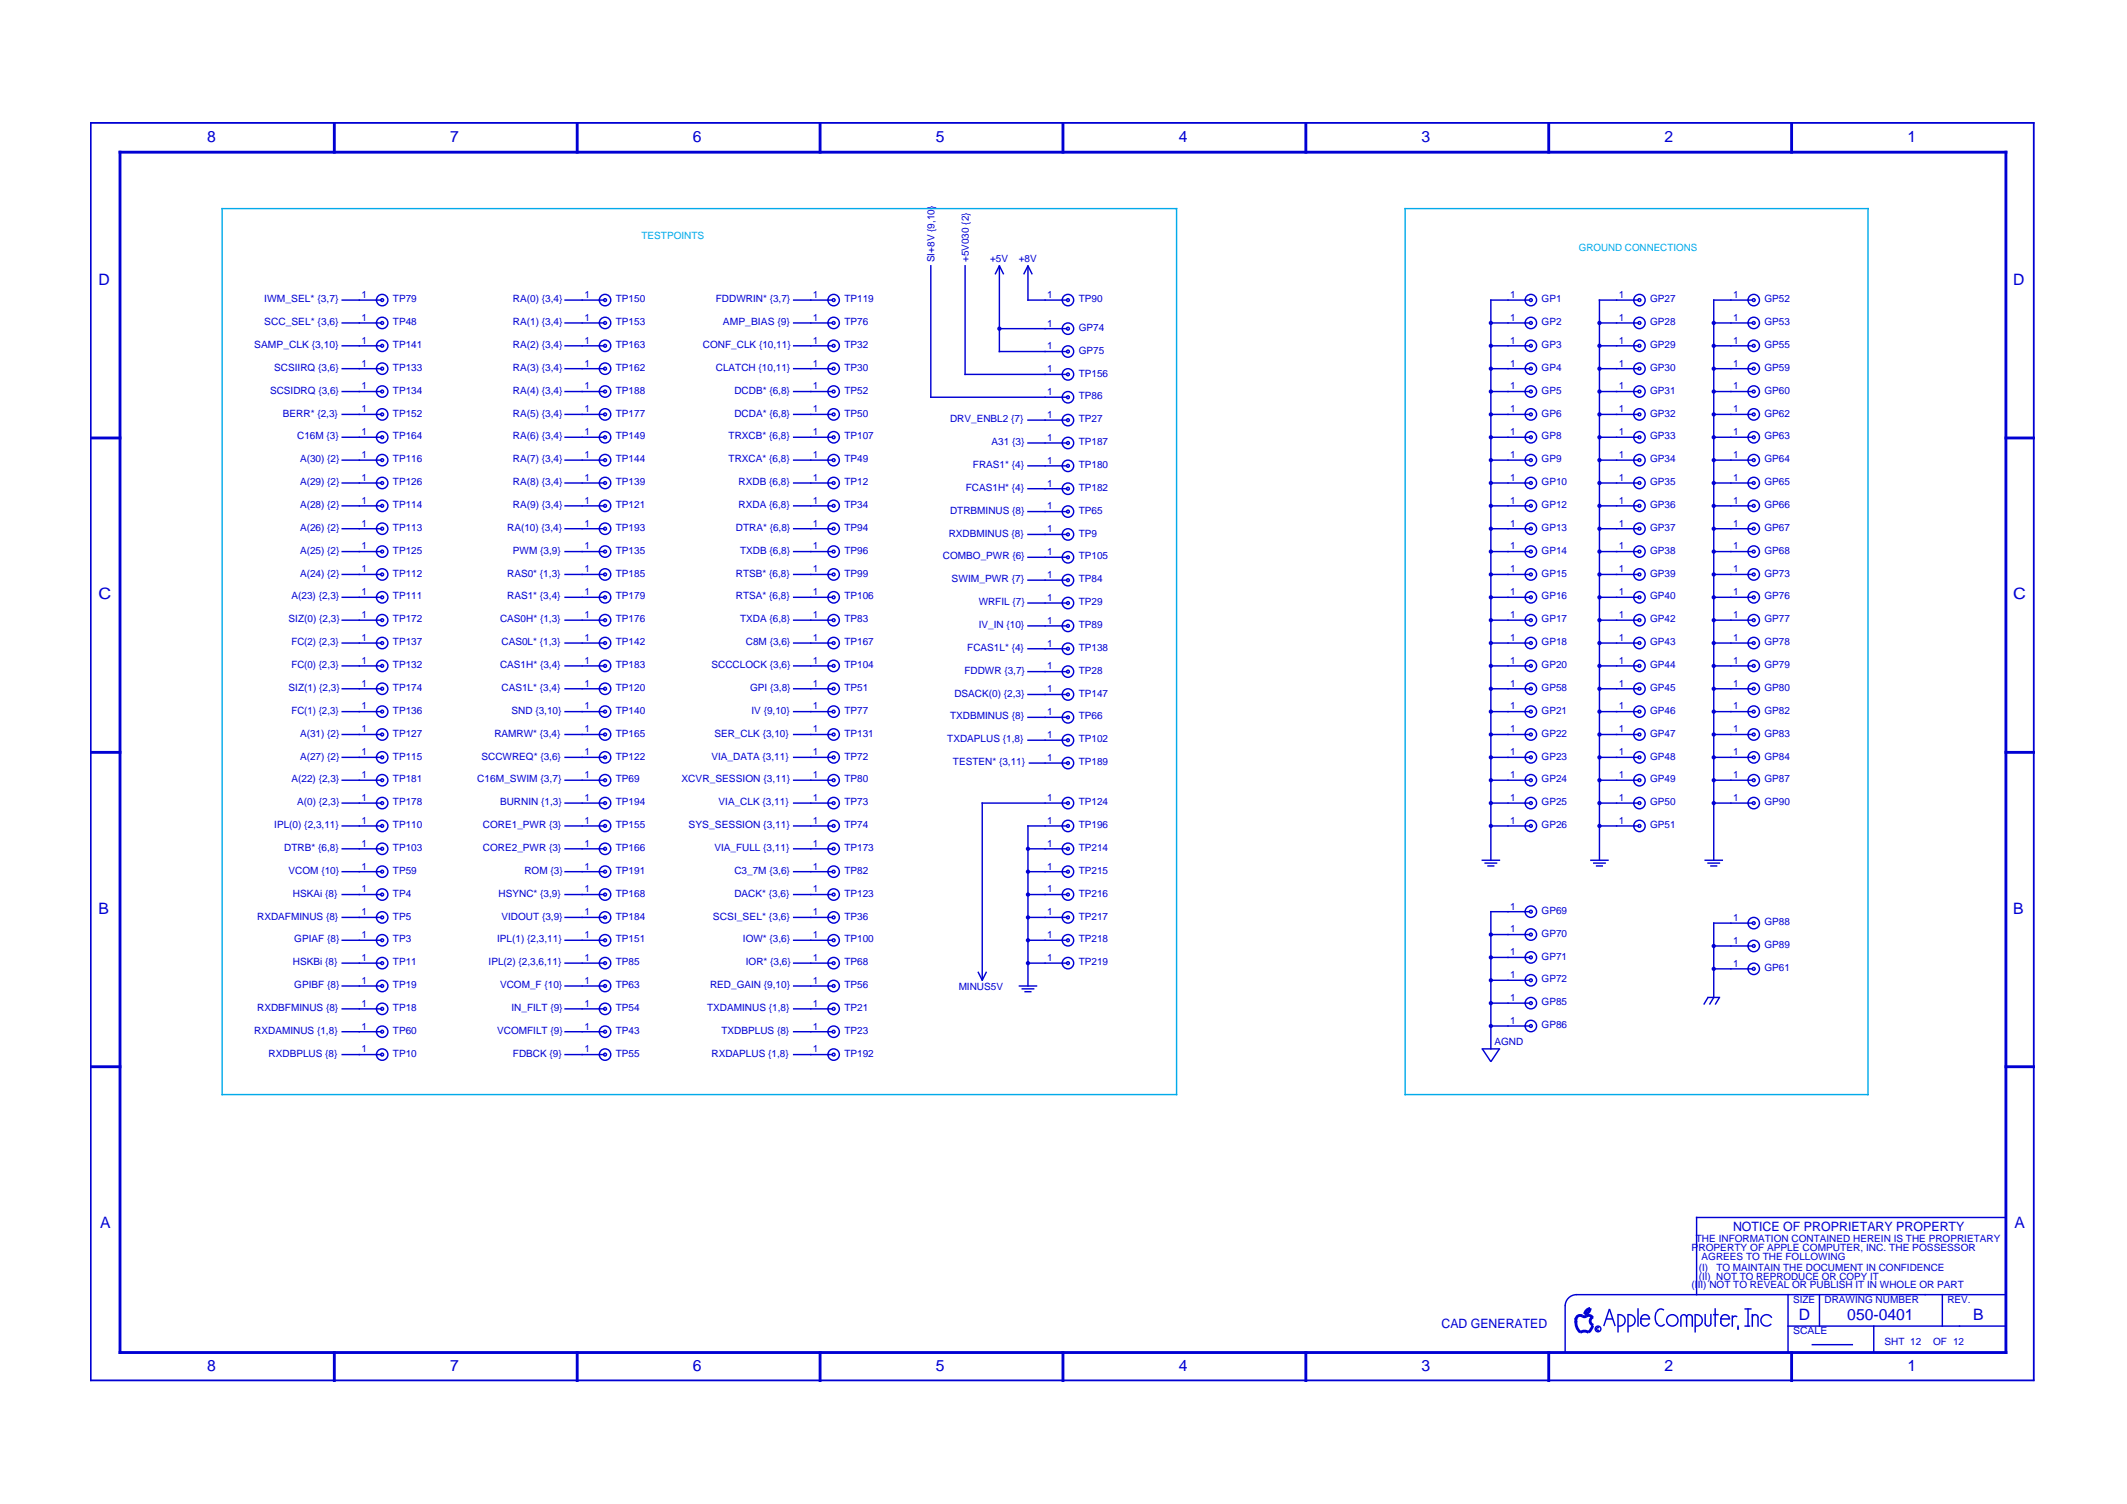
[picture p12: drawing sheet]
<svg xmlns="http://www.w3.org/2000/svg" width="420mm" height="297mm" viewBox="0 0 420 297" stroke-linecap="round" stroke-linejoin="round" font-family="sans-serif">
<defs><g id="words">
<g font-size="3.1" fill="#0000d3">
<text x="40.9" y="28.1">8</text>
<text x="88.9" y="28.1">7</text>
<text x="136.9" y="28.1">6</text>
<text x="184.9" y="28.1">5</text>
<text x="232.8" y="28.1">4</text>
<text x="280.8" y="28.1">3</text>
<text x="328.8" y="28.1">2</text>
<text x="376.8" y="28.1">1</text>
<text x="19.5" y="56.3">D</text>
<text x="397.7" y="56.3">D</text>
<text x="19.5" y="118.4">C</text>
<text x="397.7" y="118.4">C</text>
<text x="19.5" y="180.5">B</text>
<text x="397.7" y="180.5">B</text>
<text x="19.8" y="242.6">A</text>
<text x="397.9" y="242.6">A</text>
<text x="355.3" y="260.6">D</text>
<text x="364.9" y="260.6">050-0401</text>
<text x="389.7" y="260.6">B</text>
<text x="40.9" y="270.8">8</text>
<text x="88.9" y="270.8">7</text>
<text x="136.9" y="270.8">6</text>
<text x="184.9" y="270.8">5</text>
<text x="232.8" y="270.8">4</text>
<text x="280.8" y="270.8">3</text>
<text x="328.8" y="270.8">2</text>
<text x="376.8" y="270.8">1</text>
</g>
<g font-size="2.5" fill="#0000d3">
<text x="342.3" y="243.1">NOTICE OF PROPRIETARY PROPERTY</text>
<text x="284.8" y="262.3">CAD GENERATED</text>
</g>
<g font-size="2" fill="#02abea">
<text x="126.7" y="47.3">TESTPOINTS</text>
<text x="311.9" y="49.5">GROUND CONNECTIONS</text>
</g>
<g font-size="2" fill="#0000d3">
<text x="184.6" y="51.8" transform="rotate(-90 184.6 51.8)">SI+8V {9,10}</text>
<text x="191.3" y="51.8" transform="rotate(-90 191.3 51.8)">+5V030 {2}</text>
<text x="195.6" y="51.8">+5V</text>
<text x="201.2" y="51.8">+8V</text>
<text x="52.2" y="59.7">IWM_SEL* {3,7}</text>
<text x="71.4" y="58.8">1</text>
<text x="77.6" y="59.7">TP79</text>
<text x="101.3" y="59.7">RA(0) {3,4}</text>
<text x="115.4" y="58.8">1</text>
<text x="121.6" y="59.7">TP150</text>
<text x="141.4" y="59.7">FDDWRIN* {3,7}</text>
<text x="160.6" y="58.8">1</text>
<text x="166.8" y="59.7">TP119</text>
<text x="206.9" y="58.8">1</text>
<text x="213.1" y="59.7">TP90</text>
<text x="298.3" y="58.8">1</text>
<text x="304.5" y="59.7">GP1</text>
<text x="319.8" y="58.8">1</text>
<text x="326" y="59.7">GP27</text>
<text x="342.3" y="58.8">1</text>
<text x="348.5" y="59.7">GP52</text>
<text x="52.2" y="64.2">SCC_SEL* {3,6}</text>
<text x="71.4" y="63.4">1</text>
<text x="77.6" y="64.2">TP48</text>
<text x="101.3" y="64.2">RA(1) {3,4}</text>
<text x="115.4" y="63.4">1</text>
<text x="121.6" y="64.2">TP153</text>
<text x="142.8" y="64.2">AMP_BIAS {9}</text>
<text x="160.6" y="63.4">1</text>
<text x="166.8" y="64.2">TP76</text>
<text x="206.9" y="64.5">1</text>
<text x="213.1" y="65.3">GP74</text>
<text x="298.3" y="63.4">1</text>
<text x="304.5" y="64.2">GP2</text>
<text x="319.8" y="63.4">1</text>
<text x="326" y="64.2">GP28</text>
<text x="342.3" y="63.4">1</text>
<text x="348.5" y="64.2">GP53</text>
<text x="50.2" y="68.7">SAMP_CLK {3,10}</text>
<text x="71.4" y="67.9">1</text>
<text x="77.6" y="68.7">TP141</text>
<text x="101.3" y="68.7">RA(2) {3,4}</text>
<text x="115.4" y="67.9">1</text>
<text x="121.6" y="68.7">TP163</text>
<text x="138.9" y="68.7">CONF_CLK {10,11}</text>
<text x="160.6" y="67.9">1</text>
<text x="166.8" y="68.7">TP32</text>
<text x="206.9" y="69">1</text>
<text x="213.1" y="69.8">GP75</text>
<text x="298.3" y="67.9">1</text>
<text x="304.5" y="68.7">GP3</text>
<text x="319.8" y="67.9">1</text>
<text x="326" y="68.7">GP29</text>
<text x="342.3" y="67.9">1</text>
<text x="348.5" y="68.7">GP55</text>
<text x="53.3" y="77.8">SCSIDRQ {3,6}</text>
<text x="54.2" y="73.2">SCSIIRQ {3,6}</text>
<text x="71.4" y="76.9">1</text>
<text x="71.4" y="72.4">1</text>
<text x="77.6" y="77.8">TP134</text>
<text x="77.6" y="73.2">TP133</text>
<text x="101.3" y="73.2">RA(3) {3,4}</text>
<text x="101.3" y="77.8">RA(4) {3,4}</text>
<text x="115.4" y="76.9">1</text>
<text x="115.4" y="72.4">1</text>
<text x="121.6" y="77.8">TP188</text>
<text x="121.6" y="73.2">TP162</text>
<text x="141.4" y="73.2">CLATCH {10,11}</text>
<text x="145.1" y="77.8">DCDB* {6,8}</text>
<text x="160.6" y="76.9">1</text>
<text x="160.6" y="72.4">1</text>
<text x="166.8" y="77.8">TP52</text>
<text x="166.8" y="73.2">TP30</text>
<text x="206.9" y="73.5">1</text>
<text x="213.1" y="74.4">TP156</text>
<text x="298.3" y="76.9">1</text>
<text x="298.3" y="72.4">1</text>
<text x="304.5" y="77.8">GP5</text>
<text x="304.5" y="73.2">GP4</text>
<text x="319.8" y="76.9">1</text>
<text x="319.8" y="72.4">1</text>
<text x="326" y="77.8">GP31</text>
<text x="326" y="73.2">GP30</text>
<text x="342.3" y="76.9">1</text>
<text x="342.3" y="72.4">1</text>
<text x="348.5" y="77.8">GP60</text>
<text x="348.5" y="73.2">GP59</text>
<text x="55.9" y="82.3">BERR* {2,3}</text>
<text x="71.4" y="81.4">1</text>
<text x="77.6" y="82.3">TP152</text>
<text x="101.3" y="82.3">RA(5) {3,4}</text>
<text x="115.4" y="81.4">1</text>
<text x="121.6" y="82.3">TP177</text>
<text x="145.1" y="82.3">DCDA* {6,8}</text>
<text x="160.6" y="81.4">1</text>
<text x="166.8" y="82.3">TP50</text>
<text x="187.7" y="83.4">DRV_ENBL2 {7}</text>
<text x="206.9" y="82.5">1</text>
<text x="206.9" y="78">1</text>
<text x="213.1" y="83.4">TP27</text>
<text x="213.1" y="78.9">TP86</text>
<text x="298.3" y="81.4">1</text>
<text x="304.5" y="82.3">GP6</text>
<text x="319.8" y="81.4">1</text>
<text x="326" y="82.3">GP32</text>
<text x="342.3" y="81.4">1</text>
<text x="348.5" y="82.3">GP62</text>
<text x="58.7" y="86.8">C16M {3}</text>
<text x="71.4" y="85.9">1</text>
<text x="77.6" y="86.8">TP164</text>
<text x="101.3" y="86.8">RA(6) {3,4}</text>
<text x="115.4" y="85.9">1</text>
<text x="121.6" y="86.8">TP149</text>
<text x="143.9" y="86.8">TRXCB* {6,8}</text>
<text x="160.6" y="85.9">1</text>
<text x="166.8" y="86.8">TP107</text>
<text x="195.9" y="87.9">A31 {3}</text>
<text x="206.9" y="87.1">1</text>
<text x="213.1" y="87.9">TP187</text>
<text x="298.3" y="85.9">1</text>
<text x="304.5" y="86.8">GP8</text>
<text x="319.8" y="85.9">1</text>
<text x="326" y="86.8">GP33</text>
<text x="342.3" y="85.9">1</text>
<text x="348.5" y="86.8">GP63</text>
<text x="59.3" y="91.3">A(30) {2}</text>
<text x="59.3" y="95.8">A(29) {2}</text>
<text x="71.4" y="95">1</text>
<text x="71.4" y="90.5">1</text>
<text x="77.6" y="95.8">TP126</text>
<text x="77.6" y="91.3">TP116</text>
<text x="101.3" y="91.3">RA(7) {3,4}</text>
<text x="101.3" y="95.8">RA(8) {3,4}</text>
<text x="115.4" y="95">1</text>
<text x="115.4" y="90.5">1</text>
<text x="121.6" y="95.8">TP139</text>
<text x="121.6" y="91.3">TP144</text>
<text x="143.9" y="91.3">TRXCA* {6,8}</text>
<text x="145.9" y="95.8">RXDB {6,8}</text>
<text x="160.6" y="95">1</text>
<text x="160.6" y="90.5">1</text>
<text x="166.8" y="95.8">TP12</text>
<text x="166.8" y="91.3">TP49</text>
<text x="192.2" y="92.4">FRAS1* {4}</text>
<text x="206.9" y="91.6">1</text>
<text x="213.1" y="92.4">TP180</text>
<text x="298.3" y="95">1</text>
<text x="298.3" y="90.5">1</text>
<text x="304.5" y="95.8">GP10</text>
<text x="304.5" y="91.3">GP9</text>
<text x="319.8" y="95">1</text>
<text x="319.8" y="90.5">1</text>
<text x="326" y="95.8">GP35</text>
<text x="326" y="91.3">GP34</text>
<text x="342.3" y="95">1</text>
<text x="342.3" y="90.5">1</text>
<text x="348.5" y="95.8">GP65</text>
<text x="348.5" y="91.3">GP64</text>
<text x="59.3" y="100.3">A(28) {2}</text>
<text x="71.4" y="99.5">1</text>
<text x="77.6" y="100.3">TP114</text>
<text x="101.3" y="100.3">RA(9) {3,4}</text>
<text x="115.4" y="99.5">1</text>
<text x="121.6" y="100.3">TP121</text>
<text x="145.9" y="100.3">RXDA {6,8}</text>
<text x="160.6" y="99.5">1</text>
<text x="166.8" y="100.3">TP34</text>
<text x="187.7" y="101.5">DTRBMINUS {8}</text>
<text x="190.8" y="96.9">FCAS1H* {4}</text>
<text x="206.9" y="96.1">1</text>
<text x="206.9" y="100.6">1</text>
<text x="213.1" y="96.9">TP182</text>
<text x="213.1" y="101.5">TP65</text>
<text x="298.3" y="99.5">1</text>
<text x="304.5" y="100.3">GP12</text>
<text x="319.8" y="99.5">1</text>
<text x="326" y="100.3">GP36</text>
<text x="342.3" y="99.5">1</text>
<text x="348.5" y="100.3">GP66</text>
<text x="59.3" y="104.8">A(26) {2}</text>
<text x="71.4" y="104">1</text>
<text x="77.6" y="104.8">TP113</text>
<text x="100.2" y="104.8">RA(10) {3,4}</text>
<text x="115.4" y="104">1</text>
<text x="121.6" y="104.8">TP193</text>
<text x="145.3" y="104.8">DTRA* {6,8}</text>
<text x="160.6" y="104">1</text>
<text x="166.8" y="104.8">TP94</text>
<text x="187.4" y="106">RXDBMINUS {8}</text>
<text x="206.9" y="105.1">1</text>
<text x="213.1" y="106">TP9</text>
<text x="298.3" y="104">1</text>
<text x="304.5" y="104.8">GP13</text>
<text x="319.8" y="104">1</text>
<text x="326" y="104.8">GP37</text>
<text x="342.3" y="104">1</text>
<text x="348.5" y="104.8">GP67</text>
<text x="59.3" y="109.4">A(25) {2}</text>
<text x="59.3" y="113.9">A(24) {2}</text>
<text x="71.4" y="113">1</text>
<text x="71.4" y="108.5">1</text>
<text x="77.6" y="113.9">TP112</text>
<text x="77.6" y="109.4">TP125</text>
<text x="100.2" y="113.9">RAS0* {1,3}</text>
<text x="101.3" y="109.4">PWM {3,9}</text>
<text x="115.4" y="113">1</text>
<text x="115.4" y="108.5">1</text>
<text x="121.6" y="113.9">TP185</text>
<text x="121.6" y="109.4">TP135</text>
<text x="145.3" y="113.9">RTSB* {6,8}</text>
<text x="146.2" y="109.4">TXDB {6,8}</text>
<text x="160.6" y="113">1</text>
<text x="160.6" y="108.5">1</text>
<text x="166.8" y="113.9">TP99</text>
<text x="166.8" y="109.4">TP96</text>
<text x="186.3" y="110.5">COMBO_PWR {6}</text>
<text x="206.9" y="109.6">1</text>
<text x="213.1" y="110.5">TP105</text>
<text x="298.3" y="113">1</text>
<text x="298.3" y="108.5">1</text>
<text x="304.5" y="113.9">GP15</text>
<text x="304.5" y="109.4">GP14</text>
<text x="319.8" y="113">1</text>
<text x="319.8" y="108.5">1</text>
<text x="326" y="113.9">GP39</text>
<text x="326" y="109.4">GP38</text>
<text x="342.3" y="113">1</text>
<text x="342.3" y="108.5">1</text>
<text x="348.5" y="113.9">GP73</text>
<text x="348.5" y="109.4">GP68</text>
<text x="57.6" y="118.4">A(23) {2,3}</text>
<text x="71.4" y="117.5">1</text>
<text x="77.6" y="118.4">TP111</text>
<text x="100.2" y="118.4">RAS1* {3,4}</text>
<text x="115.4" y="117.5">1</text>
<text x="121.6" y="118.4">TP179</text>
<text x="145.3" y="118.4">RTSA* {6,8}</text>
<text x="160.6" y="117.5">1</text>
<text x="166.8" y="118.4">TP106</text>
<text x="188" y="115">SWIM_PWR {7}</text>
<text x="193.3" y="119.5">WRFIL {7}</text>
<text x="206.9" y="118.7">1</text>
<text x="206.9" y="114.2">1</text>
<text x="213.1" y="119.5">TP29</text>
<text x="213.1" y="115">TP84</text>
<text x="298.3" y="117.5">1</text>
<text x="304.5" y="118.4">GP16</text>
<text x="319.8" y="117.5">1</text>
<text x="326" y="118.4">GP40</text>
<text x="342.3" y="117.5">1</text>
<text x="348.5" y="118.4">GP76</text>
<text x="57" y="122.9">SIZ(0) {2,3}</text>
<text x="71.4" y="122.1">1</text>
<text x="77.6" y="122.9">TP172</text>
<text x="98.8" y="122.9">CAS0H* {1,3}</text>
<text x="115.4" y="122.1">1</text>
<text x="121.6" y="122.9">TP176</text>
<text x="146.2" y="122.9">TXDA {6,8}</text>
<text x="160.6" y="122.1">1</text>
<text x="166.8" y="122.9">TP83</text>
<text x="193.3" y="124">IV_IN {10}</text>
<text x="206.9" y="123.2">1</text>
<text x="213.1" y="124">TP89</text>
<text x="298.3" y="122.1">1</text>
<text x="304.5" y="122.9">GP17</text>
<text x="319.8" y="122.1">1</text>
<text x="326" y="122.9">GP42</text>
<text x="342.3" y="122.1">1</text>
<text x="348.5" y="122.9">GP77</text>
<text x="57.6" y="127.4">FC(2) {2,3}</text>
<text x="57.6" y="131.9">FC(0) {2,3}</text>
<text x="71.4" y="131.1">1</text>
<text x="71.4" y="126.6">1</text>
<text x="77.6" y="131.9">TP132</text>
<text x="77.6" y="127.4">TP137</text>
<text x="98.8" y="131.9">CAS1H* {3,4}</text>
<text x="99.1" y="127.4">CAS0L* {1,3}</text>
<text x="115.4" y="131.1">1</text>
<text x="115.4" y="126.6">1</text>
<text x="121.6" y="131.9">TP183</text>
<text x="121.6" y="127.4">TP142</text>
<text x="140.5" y="131.9">SCCCLOCK {3,6}</text>
<text x="147.3" y="127.4">C8M {3,6}</text>
<text x="160.6" y="131.1">1</text>
<text x="160.6" y="126.6">1</text>
<text x="166.8" y="131.9">TP104</text>
<text x="166.8" y="127.4">TP167</text>
<text x="191.1" y="128.6">FCAS1L* {4}</text>
<text x="206.9" y="127.7">1</text>
<text x="213.1" y="128.6">TP138</text>
<text x="298.3" y="131.1">1</text>
<text x="298.3" y="126.6">1</text>
<text x="304.5" y="131.9">GP20</text>
<text x="304.5" y="127.4">GP18</text>
<text x="319.8" y="131.1">1</text>
<text x="319.8" y="126.6">1</text>
<text x="326" y="131.9">GP44</text>
<text x="326" y="127.4">GP43</text>
<text x="342.3" y="131.1">1</text>
<text x="342.3" y="126.6">1</text>
<text x="348.5" y="131.9">GP79</text>
<text x="348.5" y="127.4">GP78</text>
<text x="57" y="136.5">SIZ(1) {2,3}</text>
<text x="71.4" y="135.6">1</text>
<text x="77.6" y="136.5">TP174</text>
<text x="99.1" y="136.5">CAS1L* {3,4}</text>
<text x="115.4" y="135.6">1</text>
<text x="121.6" y="136.5">TP120</text>
<text x="148.2" y="136.5">GPI {3,8}</text>
<text x="160.6" y="135.6">1</text>
<text x="166.8" y="136.5">TP51</text>
<text x="188.5" y="137.6">DSACK(0) {2,3}</text>
<text x="190.5" y="133.1">FDDWR {3,7}</text>
<text x="206.9" y="132.2">1</text>
<text x="206.9" y="136.7">1</text>
<text x="213.1" y="133.1">TP28</text>
<text x="213.1" y="137.6">TP147</text>
<text x="298.3" y="135.6">1</text>
<text x="304.5" y="136.5">GP58</text>
<text x="319.8" y="135.6">1</text>
<text x="326" y="136.5">GP45</text>
<text x="342.3" y="135.6">1</text>
<text x="348.5" y="136.5">GP80</text>
<text x="57.6" y="141">FC(1) {2,3}</text>
<text x="71.4" y="140.1">1</text>
<text x="77.6" y="141">TP136</text>
<text x="101" y="141">SND {3,10}</text>
<text x="115.4" y="140.1">1</text>
<text x="121.6" y="141">TP140</text>
<text x="148.4" y="141">IV {9,10}</text>
<text x="160.6" y="140.1">1</text>
<text x="166.8" y="141">TP77</text>
<text x="187.7" y="142.1">TXDBMINUS {8}</text>
<text x="206.9" y="141.3">1</text>
<text x="213.1" y="142.1">TP66</text>
<text x="298.3" y="140.1">1</text>
<text x="304.5" y="141">GP21</text>
<text x="319.8" y="140.1">1</text>
<text x="326" y="141">GP46</text>
<text x="342.3" y="140.1">1</text>
<text x="348.5" y="141">GP82</text>
<text x="59.3" y="145.5">A(31) {2}</text>
<text x="71.4" y="149.2">1</text>
<text x="71.4" y="144.6">1</text>
<text x="77.6" y="145.5">TP127</text>
<text x="97.6" y="145.5">RAMRW* {3,4}</text>
<text x="115.4" y="149.2">1</text>
<text x="115.4" y="144.6">1</text>
<text x="121.6" y="145.5">TP165</text>
<text x="141.1" y="145.5">SER_CLK {3,10}</text>
<text x="160.6" y="149.2">1</text>
<text x="160.6" y="144.6">1</text>
<text x="166.8" y="145.5">TP131</text>
<text x="187.1" y="146.6">TXDAPLUS {1,8}</text>
<text x="206.9" y="145.8">1</text>
<text x="213.1" y="146.6">TP102</text>
<text x="298.3" y="149.2">1</text>
<text x="298.3" y="144.6">1</text>
<text x="304.5" y="145.5">GP22</text>
<text x="319.8" y="149.2">1</text>
<text x="319.8" y="144.6">1</text>
<text x="326" y="145.5">GP47</text>
<text x="342.3" y="144.6">1</text>
<text x="342.3" y="149.2">1</text>
<text x="348.5" y="145.5">GP83</text>
<text x="57.6" y="154.5">A(22) {2,3}</text>
<text x="59.3" y="150">A(27) {2}</text>
<text x="71.4" y="153.7">1</text>
<text x="77.6" y="154.5">TP181</text>
<text x="77.6" y="150">TP115</text>
<text x="94.3" y="154.5">C16M_SWIM {3,7}</text>
<text x="95.1" y="150">SCCWREQ* {3,6}</text>
<text x="115.4" y="153.7">1</text>
<text x="121.6" y="154.5">TP69</text>
<text x="121.6" y="150">TP122</text>
<text x="134.6" y="154.5">XCVR_SESSION {3,11}</text>
<text x="140.5" y="150">VIA_DATA {3,11}</text>
<text x="160.6" y="153.7">1</text>
<text x="166.8" y="154.5">TP80</text>
<text x="166.8" y="150">TP72</text>
<text x="188.2" y="151.1">TESTEN* {3,11}</text>
<text x="206.9" y="150.3">1</text>
<text x="213.1" y="151.1">TP189</text>
<text x="298.3" y="153.7">1</text>
<text x="304.5" y="154.5">GP24</text>
<text x="304.5" y="150">GP23</text>
<text x="319.8" y="153.7">1</text>
<text x="326" y="150">GP48</text>
<text x="326" y="154.5">GP49</text>
<text x="342.3" y="153.7">1</text>
<text x="348.5" y="154.5">GP87</text>
<text x="348.5" y="150">GP84</text>
<text x="58.7" y="159">A(0) {2,3}</text>
<text x="71.4" y="158.2">1</text>
<text x="77.6" y="159">TP178</text>
<text x="98.8" y="159">BURNIN {1,3}</text>
<text x="115.4" y="158.2">1</text>
<text x="121.6" y="159">TP194</text>
<text x="142" y="159">VIA_CLK {3,11}</text>
<text x="160.6" y="158.2">1</text>
<text x="166.8" y="159">TP73</text>
<text x="206.9" y="158.2">1</text>
<text x="213.1" y="159">TP124</text>
<text x="298.3" y="158.2">1</text>
<text x="304.5" y="159">GP25</text>
<text x="319.8" y="158.2">1</text>
<text x="326" y="159">GP50</text>
<text x="342.3" y="158.2">1</text>
<text x="348.5" y="159">GP90</text>
<text x="54.2" y="163.5">IPL(0) {2,3,11}</text>
<text x="71.4" y="162.7">1</text>
<text x="71.4" y="167.2">1</text>
<text x="77.6" y="163.5">TP110</text>
<text x="95.4" y="163.5">CORE1_PWR {3}</text>
<text x="115.4" y="167.2">1</text>
<text x="115.4" y="162.7">1</text>
<text x="121.6" y="163.5">TP155</text>
<text x="136" y="163.5">SYS_SESSION {3,11}</text>
<text x="160.6" y="167.2">1</text>
<text x="160.6" y="162.7">1</text>
<text x="166.8" y="163.5">TP74</text>
<text x="206.9" y="167.2">1</text>
<text x="206.9" y="162.7">1</text>
<text x="213.1" y="163.5">TP196</text>
<text x="298.3" y="162.7">1</text>
<text x="304.5" y="163.5">GP26</text>
<text x="319.8" y="162.7">1</text>
<text x="326" y="163.5">GP51</text>
<text x="56.2" y="168.1">DTRB* {6,8}</text>
<text x="57" y="172.6">VCOM {10}</text>
<text x="71.4" y="171.7">1</text>
<text x="77.6" y="172.6">TP59</text>
<text x="77.6" y="168.1">TP103</text>
<text x="95.4" y="168.1">CORE2_PWR {3}</text>
<text x="103.6" y="172.6">ROM {3}</text>
<text x="115.4" y="171.7">1</text>
<text x="121.6" y="172.6">TP191</text>
<text x="121.6" y="168.1">TP166</text>
<text x="141.1" y="168.1">VIA_FULL {3,11}</text>
<text x="145.1" y="172.6">C3_7M {3,6}</text>
<text x="160.6" y="171.7">1</text>
<text x="166.8" y="172.6">TP82</text>
<text x="166.8" y="168.1">TP173</text>
<text x="206.9" y="171.7">1</text>
<text x="213.1" y="172.6">TP215</text>
<text x="213.1" y="168.1">TP214</text>
<text x="57.9" y="177.1">HSKAi {8}</text>
<text x="71.4" y="176.2">1</text>
<text x="77.6" y="177.1">TP4</text>
<text x="98.5" y="177.1">HSYNC* {3,9}</text>
<text x="115.4" y="176.2">1</text>
<text x="121.6" y="177.1">TP168</text>
<text x="145.1" y="177.1">DACK* {3,6}</text>
<text x="160.6" y="176.2">1</text>
<text x="166.8" y="177.1">TP123</text>
<text x="206.9" y="176.2">1</text>
<text x="213.1" y="177.1">TP216</text>
<text x="298.3" y="179.6">1</text>
<text x="50.8" y="181.6">RXDAFMINUS {8}</text>
<text x="71.4" y="185.3">1</text>
<text x="71.4" y="180.8">1</text>
<text x="77.6" y="181.6">TP5</text>
<text x="99.1" y="181.6">VIDOUT {3,9}</text>
<text x="115.4" y="185.3">1</text>
<text x="115.4" y="180.8">1</text>
<text x="121.6" y="181.6">TP184</text>
<text x="140.8" y="181.6">SCSI_SEL* {3,6}</text>
<text x="160.6" y="185.3">1</text>
<text x="160.6" y="180.8">1</text>
<text x="166.8" y="181.6">TP36</text>
<text x="206.9" y="185.3">1</text>
<text x="206.9" y="180.8">1</text>
<text x="213.1" y="181.6">TP217</text>
<text x="298.3" y="184.1">1</text>
<text x="304.5" y="185">GP70</text>
<text x="304.5" y="180.5">GP69</text>
<text x="342.3" y="181.9">1</text>
<text x="348.5" y="182.7">GP88</text>
<text x="57.9" y="190.6">HSKBi {8}</text>
<text x="58.1" y="186.1">GPIAF {8}</text>
<text x="71.4" y="189.8">1</text>
<text x="77.6" y="190.6">TP11</text>
<text x="77.6" y="186.1">TP3</text>
<text x="96.5" y="190.6">IPL(2) {2,3,6,11}</text>
<text x="98.2" y="186.1">IPL(1) {2,3,11}</text>
<text x="115.4" y="189.8">1</text>
<text x="121.6" y="190.6">TP85</text>
<text x="121.6" y="186.1">TP151</text>
<text x="146.8" y="186.1">IOW* {3,6}</text>
<text x="147.3" y="190.6">IOR* {3,6}</text>
<text x="160.6" y="189.8">1</text>
<text x="166.8" y="190.6">TP68</text>
<text x="166.8" y="186.1">TP100</text>
<text x="206.9" y="189.8">1</text>
<text x="213.1" y="190.6">TP219</text>
<text x="213.1" y="186.1">TP218</text>
<text x="298.3" y="188.7">1</text>
<text x="304.5" y="189.5">GP71</text>
<text x="342.3" y="190.9">1</text>
<text x="342.3" y="186.4">1</text>
<text x="348.5" y="191.8">GP61</text>
<text x="348.5" y="187.3">GP89</text>
<text x="58.1" y="195.2">GPIBF {8}</text>
<text x="71.4" y="194.3">1</text>
<text x="77.6" y="195.2">TP19</text>
<text x="98.8" y="195.2">VCOM_F {10}</text>
<text x="115.4" y="194.3">1</text>
<text x="121.6" y="195.2">TP63</text>
<text x="140.3" y="195.2">RED_GAIN {9,10}</text>
<text x="160.6" y="194.3">1</text>
<text x="166.8" y="195.2">TP56</text>
<text x="189.4" y="195.4">MINUS5V</text>
<text x="298.3" y="197.7">1</text>
<text x="298.3" y="193.2">1</text>
<text x="304.5" y="194">GP72</text>
<text x="50.8" y="199.7">RXDBFMINUS {8}</text>
<text x="71.4" y="203.3">1</text>
<text x="71.4" y="198.8">1</text>
<text x="77.6" y="199.7">TP18</text>
<text x="101" y="199.7">IN_FILT {9}</text>
<text x="115.4" y="198.8">1</text>
<text x="115.4" y="203.3">1</text>
<text x="121.6" y="199.7">TP54</text>
<text x="139.7" y="199.7">TXDAMINUS {1,8}</text>
<text x="160.6" y="198.8">1</text>
<text x="160.6" y="203.3">1</text>
<text x="166.8" y="199.7">TP21</text>
<text x="298.3" y="202.2">1</text>
<text x="304.5" y="203.1">GP86</text>
<text x="304.5" y="198.5">GP85</text>
<text x="50.2" y="204.2">RXDAMINUS {1,8}</text>
<text x="53.1" y="208.7">RXDBPLUS {8}</text>
<text x="71.4" y="207.9">1</text>
<text x="77.6" y="208.7">TP10</text>
<text x="77.6" y="204.2">TP60</text>
<text x="98.2" y="204.2">VCOMFILT {9}</text>
<text x="101.3" y="208.7">FDBCK {9}</text>
<text x="115.4" y="207.9">1</text>
<text x="121.6" y="208.7">TP55</text>
<text x="121.6" y="204.2">TP43</text>
<text x="140.5" y="208.7">RXDAPLUS {1,8}</text>
<text x="142.5" y="204.2">TXDBPLUS {8}</text>
<text x="160.6" y="207.9">1</text>
<text x="166.8" y="208.7">TP192</text>
<text x="166.8" y="204.2">TP23</text>
<text x="295.2" y="206.4">AGND</text>
<text x="335" y="245.4">THE INFORMATION CONTAINED HEREIN IS THE PROPRIETARY</text>
<text x="334.2" y="247.1">PROPERTY OF APPLE COMPUTER, INC. THE POSSESSOR</text>
<text x="335.6" y="251">(I)</text>
<text x="336.1" y="248.8">AGREES TO THE FOLLOWING</text>
<text x="339.1" y="251">TO MAINTAIN THE DOCUMENT IN CONFIDENCE</text>
<text x="334.2" y="254.4">(III) NOT TO REVEAL OR PUBLISH IT IN WHOLE OR PART</text>
<text x="335.6" y="252.7">(II) NOT TO REPRODUCE OR COPY IT</text>
<text x="354.2" y="257.2">SIZE</text>
<text x="360.4" y="257.2">DRAWING NUMBER</text>
<text x="384.7" y="257.2">REV.</text>
<text x="354.2" y="263.5">SCALE</text>
<text x="372.3" y="265.7">SHT 12</text>
<text x="381.8" y="265.7">OF 12</text>
</g>
</g></defs>
<path d="M17.8 24.3h384.1M17.9 24.1v248.7M401.7 24.1v248.7M17.8 272.6h384.1" fill="none" stroke="#0000d3" stroke-width=".35"/>
<g fill="none" stroke="#0000d3" stroke-width=".56">
<path d="M23.4 30.1h373.1M23.7 29.8v237.6M66 24.1v6.2M114 24.1v6.2M162 24.1v6.2M210 24.1v6.2M258 24.1v6.2M305.9 24.1v6.2M353.9 24.1v6.2M396.2 29.8v237.6M17.8 86.5h6.2M396 86.5h5.9"/>
<path d="M17.8 148.6h6.2M396 148.6h5.9M17.8 210.7h6.2M396 210.7h5.9M313.4 259.9l.7-.1 .5 .5M313.4 259.9a.81 .81 0 0 1-1.1-.1 .85 .85 0 0 0-1 .8M313.4 258.8l.7-.4a1.18 1.18 0 0 1-1.1 1.1zM23.4 267.1h373.1M66 266.8v6M114 266.8v6M162 266.8v6M210 266.8v6"/>
<path d="M258 266.8v6M305.9 266.8v6M311.3 260.3v.9M311.3 260.9a2.54 2.54 0 0 0 .9 2.2M312.1 263.2a1.41 1.41 0 0 1 1.7 0M314.6 261.8l-.3 .7-.5 .6M314.7 260.1a.85 .85 0 0 0-.6 .9 .85 .85 0 0 0 .7 .7M353.9 266.8v6"/>
</g>
<g fill="none" stroke="#0000d3" stroke-width=".28">
<path d="M67.5 59.3h7.9M111.5 59.3h7.9M156.6 59.3h7.9M183.9 52.4v26.2M190.6 52.4v21.7M196.6 54.2l.8-1.7 .9 1.7M197.4 52.4v17.2M202.2 54.2l.9-1.7 .8 1.7M202.9 59.3h7.9M203.1 52.4v7M294.4 59.3h7.9M294.5 59.1v110.9"/>
<path d="M315.8 59.3h7.9M315.9 59.1v110.9M338.4 59.3h7.9M338.5 59.1v110.9M67.5 77.3h7.9M67.5 72.8h7.9M67.5 68.3h7.9M67.5 63.8h7.9M111.5 77.3h7.9M111.5 72.8h7.9M111.5 68.3h7.9M111.5 63.8h7.9"/>
<path d="M156.6 77.3h7.9M156.6 72.8h7.9M156.6 68.3h7.9M156.6 63.8h7.9M183.7 78.5h27.1M190.5 73.9h20.3M197.3 69.4h13.5M197.3 64.9h13.5M294.4 77.3h7.9M294.4 72.8h7.9M294.4 68.3h7.9M294.4 63.8h7.9"/>
<path d="M315.8 77.3h7.9M315.8 72.8h7.9M315.8 68.3h7.9M315.8 63.8h7.9M338.4 77.3h7.9M338.4 72.8h7.9M338.4 68.3h7.9M338.4 63.8h7.9M67.5 99.9h7.9M67.5 95.4h7.9M67.5 90.9h7.9M67.5 86.4h7.9"/>
<path d="M67.5 81.8h7.9M111.5 99.9h7.9M111.5 95.4h7.9M111.5 90.9h7.9M111.5 86.4h7.9M111.5 81.8h7.9M156.6 99.9h7.9M156.6 95.4h7.9M156.6 90.9h7.9M156.6 86.4h7.9M156.6 81.8h7.9M202.9 96.5h7.9"/>
<path d="M202.9 92h7.9M202.9 87.5h7.9M202.9 83h7.9M294.4 99.9h7.9M294.4 95.4h7.9M294.4 90.9h7.9M294.4 86.4h7.9M294.4 81.8h7.9M315.8 99.9h7.9M315.8 95.4h7.9M315.8 90.9h7.9M315.8 86.4h7.9"/>
<path d="M315.8 81.8h7.9M338.4 99.9h7.9M338.4 95.4h7.9M338.4 90.9h7.9M338.4 86.4h7.9M338.4 81.8h7.9M67.5 118h7.9M67.5 113.5h7.9M67.5 108.9h7.9M67.5 104.4h7.9M111.5 118h7.9M111.5 113.5h7.9"/>
<path d="M111.5 108.9h7.9M111.5 104.4h7.9M156.6 118h7.9M156.6 113.5h7.9M156.6 108.9h7.9M156.6 104.4h7.9M202.9 105.6h7.9M202.9 101h7.9M202.9 119.1h7.9M202.9 114.6h7.9M202.9 110.1h7.9M294.4 118h7.9"/>
<path d="M294.4 113.5h7.9M294.4 108.9h7.9M294.4 104.4h7.9M315.8 118h7.9M315.8 113.5h7.9M315.8 108.9h7.9M315.8 104.4h7.9M338.4 118h7.9M338.4 113.5h7.9M338.4 108.9h7.9M338.4 104.4h7.9M67.5 136h7.9"/>
<path d="M67.5 131.5h7.9M67.5 127h7.9M67.5 122.5h7.9M111.5 136h7.9M111.5 131.5h7.9M111.5 127h7.9M111.5 122.5h7.9M156.6 136h7.9M156.6 131.5h7.9M156.6 127h7.9M156.6 122.5h7.9M202.9 128.1h7.9"/>
<path d="M202.9 123.6h7.9M202.9 132.6h7.9M202.9 137.2h7.9M294.4 136h7.9M294.4 131.5h7.9M294.4 127h7.9M294.4 122.5h7.9M315.8 136h7.9M315.8 131.5h7.9M315.8 127h7.9M315.8 122.5h7.9M338.4 136h7.9"/>
<path d="M338.4 131.5h7.9M338.4 127h7.9M338.4 122.5h7.9M67.5 158.6h7.9M67.5 154.1h7.9M67.5 145.1h7.9M67.5 140.5h7.9M67.5 149.6h7.9M111.5 158.6h7.9M111.5 154.1h7.9M111.5 145.1h7.9M111.5 140.5h7.9"/>
<path d="M111.5 149.6h7.9M156.6 158.6h7.9M156.6 154.1h7.9M156.6 145.1h7.9M156.6 140.5h7.9M156.6 149.6h7.9M193.9 158.6h16.9M194 158.5v35.2M202.9 146.2h7.9M202.9 141.7h7.9M203.2 150.7h7.6M294.4 158.6h7.9"/>
<path d="M294.4 154.1h7.9M294.4 145.1h7.9M294.4 140.5h7.9M294.4 149.6h7.9M315.8 158.6h7.9M315.8 154.1h7.9M315.8 145.1h7.9M315.8 140.5h7.9M315.8 149.6h7.9M338.4 158.6h7.9M338.4 154.1h7.9M338.4 145.1h7.9"/>
<path d="M338.4 140.5h7.9M338.4 149.6h7.9M67.5 176.7h7.9M67.5 172.2h7.9M67.5 167.6h7.9M67.5 163.1h7.9M111.5 176.7h7.9M111.5 172.2h7.9M111.5 167.6h7.9M111.5 163.1h7.9M156.6 176.7h7.9M156.6 172.2h7.9"/>
<path d="M156.6 167.6h7.9M156.6 163.1h7.9M202.9 176.7h7.9M202.9 172.2h7.9M202.9 167.6h7.9M202.9 163.1h7.9M203.1 163v31.9M292.7 169.9h3.6M293.2 170.5h2.6M293.8 171h1.4M294.4 163.1h7.9M294.5 179.9v27.4"/>
<path d="M314.1 169.9h3.7M314.7 170.5h2.5M315.2 171h1.5M315.8 163.1h7.9M336.7 169.9h3.7M337.3 170.5h2.5M337.8 171h1.4M67.5 190.2h7.9M67.5 185.7h7.9M67.5 181.2h7.9M67.5 199.2h7.9M67.5 194.7h7.9"/>
<path d="M111.5 190.2h7.9M111.5 185.7h7.9M111.5 181.2h7.9M111.5 199.2h7.9M111.5 194.7h7.9M156.6 190.2h7.9M156.6 185.7h7.9M156.6 181.2h7.9M156.6 199.2h7.9M156.6 194.7h7.9M193.2 191.9l.8 1.7 .9-1.7M201.2 194.7h3.7"/>
<path d="M201.8 195.3h2.5M202.4 195.9h1.4M202.9 190.2h7.9M202.9 185.7h7.9M202.9 181.2h7.9M294.4 198.1h7.9M294.4 193.6h7.9M294.4 189.1h7.9M294.4 184.6h7.9M294.4 180.1h7.9M337.3 197h2.5M337.4 197l-.9 1.4"/>
<path d="M338.4 191.3h7.9M338.4 186.8h7.9M338.4 182.3h7.9M338.5 182.2v14.9M338.5 197l-.8 1.4M339.7 197l-.9 1.4M67.5 208.3h7.9M67.5 203.8h7.9M111.5 208.3h7.9M111.5 203.8h7.9M156.6 208.3h7.9M156.6 203.8h7.9"/>
<path d="M292.7 207.2h3.6M292.8 207.2l1.7 2.5 1.7-2.5M294.4 202.6h7.9M309.2 257.8v9.3M311.3 255.7h84.9M311.4 255.7a2.26 2.26 0 0 0-2.2 2.3M319.6 259.5v3.7M319.6 259.7a1.13 1.13 0 0 1 1.4 1.1 1.13 1.13 0 0 1-1.4 1.1M321.6 259.5v3.7M321.6 259.7a1.13 1.13 0 0 1 1.4 1.1 1.13 1.13 0 0 1-1.4 1.1M323.6 258.4v3.6M327.2 259.1a2.54 2.54 0 0 0 .1 2.5"/>
<path d="M327.5 258.8l-.3 .3M328.7 258.8l-.7-.3-.6 .4M334.9 259.5v3.7M334.9 259.7a1.13 1.13 0 0 1 1.4 1.1 1.13 1.13 0 0 1-1.4 1.1M335 240.5h61.2M335.1 240.3v15.5M336.8 259.5v2M338 259.5v2M338.4 259.6h1.1M338.8 258.4v3.6M342.2 259.8v2.2M344.6 258.5h1.4"/>
<path d="M345.3 258.4v3.6M346.1 259.5v2.5M353.2 255.6v11.5M359.4 255.6v6.4M383.7 255.6v6.4M315.9 262.3a.28 .28 0 0 0-.4 0 .28 .28 0 0 0 0 .4 .28 .28 0 0 0 .4 0M316.8 261.9l1.1-3.4 1.2 3.4M317.2 260.5h1.4M324 260.5h2M324.1 260.5a.85 .85 0 0 1 .9-.9 .85 .85 0 0 1 .8 .9M324.1 260.3v1.2M324.2 261.3a.85 .85 0 0 0 .8 .6 .85 .85 0 0 0 .8-.6"/>
<path d="M327.2 261.3l.3 .3M328.8 261.5l-.6 .4-.7-.2M332 260.2a.56 .56 0 0 1 .6-.6 .56 .56 0 0 1 .6 .6 .56 .56 0 0 1 .5-.6 .56 .56 0 0 1 .6 .6M332 260.1v1.9M333.2 260.1v1.9M334.3 260.1v1.9M336.8 261.3a.56 .56 0 0 0 .6 .6 .56 .56 0 0 0 .6-.6M339.8 260.5h2M339.9 260.5a.85 .85 0 0 1 .9-.9 .85 .85 0 0 1 .8 .9M339.9 260.3v1.2M340 261.3a.85 .85 0 0 0 .8 .6 .85 .85 0 0 0 .8-.6M343.2 260.1l-.5-.2-.4 .3"/>
<path d="M343.3 261.8v.8M344.6 261.9h1.1M346.1 260.2a.56 .56 0 0 1 .6-.6 .56 .56 0 0 1 .6 .6M347.3 260.1v1.9M350 260.3a1.13 1.13 0 0 0-1.7-.5 1.13 1.13 0 0 0-.1 1.8 1.13 1.13 0 0 0 1.7-.1M353.1 261.9h43.1M357.9 265.6h8.1M370.1 261.8v5.3"/>
<circle cx="75.5" cy="59.3" r=".28"/>
<circle cx="75.5" cy="59.3" r="1.13"/>
<circle cx="119.5" cy="59.3" r=".28"/>
<circle cx="119.5" cy="59.3" r="1.13"/>
<circle cx="164.7" cy="59.3" r=".28"/>
<circle cx="164.7" cy="59.3" r="1.13"/>
<circle cx="211" cy="59.3" r=".28"/>
<circle cx="211" cy="59.3" r="1.13"/>
<circle cx="302.4" cy="59.3" r=".28"/>
<circle cx="302.4" cy="59.3" r="1.13"/>
<circle cx="323.8" cy="59.3" r=".28"/>
<circle cx="323.8" cy="59.3" r="1.13"/>
<circle cx="346.4" cy="59.3" r=".28"/>
<circle cx="346.4" cy="59.3" r="1.13"/>
<circle cx="75.5" cy="68.3" r=".28"/>
<circle cx="75.5" cy="72.8" r=".28"/>
<circle cx="75.5" cy="63.8" r=".28"/>
<circle cx="75.5" cy="77.3" r=".28"/>
<circle cx="75.5" cy="63.8" r="1.13"/>
<circle cx="75.5" cy="77.3" r="1.13"/>
<circle cx="75.5" cy="72.8" r="1.13"/>
<circle cx="75.5" cy="68.3" r="1.13"/>
<circle cx="119.5" cy="68.3" r=".28"/>
<circle cx="119.5" cy="72.8" r=".28"/>
<circle cx="119.5" cy="63.8" r=".28"/>
<circle cx="119.5" cy="77.3" r=".28"/>
<circle cx="119.5" cy="77.3" r="1.13"/>
<circle cx="119.5" cy="63.8" r="1.13"/>
<circle cx="119.5" cy="72.8" r="1.13"/>
<circle cx="119.5" cy="68.3" r="1.13"/>
<circle cx="164.7" cy="72.8" r=".28"/>
<circle cx="164.7" cy="68.3" r=".28"/>
<circle cx="164.7" cy="77.3" r=".28"/>
<circle cx="164.7" cy="63.8" r=".28"/>
<circle cx="164.7" cy="63.8" r="1.13"/>
<circle cx="164.7" cy="77.3" r="1.13"/>
<circle cx="164.7" cy="72.8" r="1.13"/>
<circle cx="164.7" cy="68.3" r="1.13"/>
<circle cx="197.4" cy="64.9" r=".28"/>
<circle cx="211" cy="78.5" r=".28"/>
<circle cx="211" cy="73.9" r=".28"/>
<circle cx="211" cy="69.4" r=".28"/>
<circle cx="211" cy="64.9" r=".28"/>
<circle cx="211" cy="64.9" r="1.13"/>
<circle cx="211" cy="69.4" r="1.13"/>
<circle cx="211" cy="78.5" r="1.13"/>
<circle cx="211" cy="73.9" r="1.13"/>
<circle cx="294.5" cy="72.8" r=".28"/>
<circle cx="294.5" cy="68.3" r=".28"/>
<circle cx="294.5" cy="63.8" r=".28"/>
<circle cx="294.5" cy="77.3" r=".28"/>
<circle cx="302.4" cy="68.3" r=".28"/>
<circle cx="302.4" cy="72.8" r=".28"/>
<circle cx="302.4" cy="63.8" r=".28"/>
<circle cx="302.4" cy="77.3" r=".28"/>
<circle cx="302.4" cy="63.8" r="1.13"/>
<circle cx="302.4" cy="77.3" r="1.13"/>
<circle cx="302.4" cy="72.8" r="1.13"/>
<circle cx="302.4" cy="68.3" r="1.13"/>
<circle cx="315.9" cy="68.3" r=".28"/>
<circle cx="315.9" cy="72.8" r=".28"/>
<circle cx="315.9" cy="63.8" r=".28"/>
<circle cx="315.9" cy="77.3" r=".28"/>
<circle cx="323.8" cy="68.3" r=".28"/>
<circle cx="323.8" cy="72.8" r=".28"/>
<circle cx="323.8" cy="77.3" r=".28"/>
<circle cx="323.8" cy="63.8" r=".28"/>
<circle cx="323.8" cy="77.3" r="1.13"/>
<circle cx="323.8" cy="63.8" r="1.13"/>
<circle cx="323.8" cy="72.8" r="1.13"/>
<circle cx="323.8" cy="68.3" r="1.13"/>
<circle cx="338.5" cy="68.3" r=".28"/>
<circle cx="338.5" cy="72.8" r=".28"/>
<circle cx="338.5" cy="63.8" r=".28"/>
<circle cx="338.5" cy="77.3" r=".28"/>
<circle cx="346.4" cy="68.3" r=".28"/>
<circle cx="346.4" cy="72.8" r=".28"/>
<circle cx="346.4" cy="63.8" r=".28"/>
<circle cx="346.4" cy="77.3" r=".28"/>
<circle cx="346.4" cy="63.8" r="1.13"/>
<circle cx="346.4" cy="77.3" r="1.13"/>
<circle cx="346.4" cy="72.8" r="1.13"/>
<circle cx="346.4" cy="68.3" r="1.13"/>
<circle cx="75.5" cy="95.4" r=".28"/>
<circle cx="75.5" cy="90.9" r=".28"/>
<circle cx="75.5" cy="81.8" r=".28"/>
<circle cx="75.5" cy="86.4" r=".28"/>
<circle cx="75.5" cy="99.9" r=".28"/>
<circle cx="75.5" cy="99.9" r="1.13"/>
<circle cx="75.5" cy="86.4" r="1.13"/>
<circle cx="75.5" cy="81.8" r="1.13"/>
<circle cx="75.5" cy="95.4" r="1.13"/>
<circle cx="75.5" cy="90.9" r="1.13"/>
<circle cx="119.5" cy="90.9" r=".28"/>
<circle cx="119.5" cy="95.4" r=".28"/>
<circle cx="119.5" cy="81.8" r=".28"/>
<circle cx="119.5" cy="99.9" r=".28"/>
<circle cx="119.5" cy="86.4" r=".28"/>
<circle cx="119.5" cy="86.4" r="1.13"/>
<circle cx="119.5" cy="81.8" r="1.13"/>
<circle cx="119.5" cy="99.9" r="1.13"/>
<circle cx="119.5" cy="95.4" r="1.13"/>
<circle cx="119.5" cy="90.9" r="1.13"/>
<circle cx="164.7" cy="95.4" r=".28"/>
<circle cx="164.7" cy="90.9" r=".28"/>
<circle cx="164.7" cy="86.4" r=".28"/>
<circle cx="164.7" cy="99.9" r=".28"/>
<circle cx="164.7" cy="81.8" r=".28"/>
<circle cx="164.7" cy="81.8" r="1.13"/>
<circle cx="164.7" cy="99.9" r="1.13"/>
<circle cx="164.7" cy="86.4" r="1.13"/>
<circle cx="164.7" cy="95.4" r="1.13"/>
<circle cx="164.7" cy="90.9" r="1.13"/>
<circle cx="211" cy="96.5" r=".28"/>
<circle cx="211" cy="87.5" r=".28"/>
<circle cx="211" cy="83" r=".28"/>
<circle cx="211" cy="92" r=".28"/>
<circle cx="211" cy="83" r="1.13"/>
<circle cx="211" cy="92" r="1.13"/>
<circle cx="211" cy="87.5" r="1.13"/>
<circle cx="211" cy="96.5" r="1.13"/>
<circle cx="294.5" cy="90.9" r=".28"/>
<circle cx="294.5" cy="95.4" r=".28"/>
<circle cx="294.5" cy="81.8" r=".28"/>
<circle cx="294.5" cy="86.4" r=".28"/>
<circle cx="294.5" cy="99.9" r=".28"/>
<circle cx="302.4" cy="90.9" r=".28"/>
<circle cx="302.4" cy="95.4" r=".28"/>
<circle cx="302.4" cy="81.8" r=".28"/>
<circle cx="302.4" cy="86.4" r=".28"/>
<circle cx="302.4" cy="99.9" r=".28"/>
<circle cx="302.4" cy="99.9" r="1.13"/>
<circle cx="302.4" cy="81.8" r="1.13"/>
<circle cx="302.4" cy="86.4" r="1.13"/>
<circle cx="302.4" cy="95.4" r="1.13"/>
<circle cx="302.4" cy="90.9" r="1.13"/>
<circle cx="315.9" cy="95.4" r=".28"/>
<circle cx="315.9" cy="90.9" r=".28"/>
<circle cx="315.9" cy="86.4" r=".28"/>
<circle cx="315.9" cy="81.8" r=".28"/>
<circle cx="315.9" cy="99.9" r=".28"/>
<circle cx="323.8" cy="95.4" r=".28"/>
<circle cx="323.8" cy="90.9" r=".28"/>
<circle cx="323.8" cy="86.4" r=".28"/>
<circle cx="323.8" cy="99.9" r=".28"/>
<circle cx="323.8" cy="81.8" r=".28"/>
<circle cx="323.8" cy="99.9" r="1.13"/>
<circle cx="323.8" cy="86.4" r="1.13"/>
<circle cx="323.8" cy="81.8" r="1.13"/>
<circle cx="323.8" cy="95.4" r="1.13"/>
<circle cx="323.8" cy="90.9" r="1.13"/>
<circle cx="338.5" cy="90.9" r=".28"/>
<circle cx="338.5" cy="95.4" r=".28"/>
<circle cx="338.5" cy="81.8" r=".28"/>
<circle cx="338.5" cy="99.9" r=".28"/>
<circle cx="338.5" cy="86.4" r=".28"/>
<circle cx="346.4" cy="90.9" r=".28"/>
<circle cx="346.4" cy="95.4" r=".28"/>
<circle cx="346.4" cy="81.8" r=".28"/>
<circle cx="346.4" cy="86.4" r=".28"/>
<circle cx="346.4" cy="99.9" r=".28"/>
<circle cx="346.4" cy="81.8" r="1.13"/>
<circle cx="346.4" cy="99.9" r="1.13"/>
<circle cx="346.4" cy="86.4" r="1.13"/>
<circle cx="346.4" cy="95.4" r="1.13"/>
<circle cx="346.4" cy="90.9" r="1.13"/>
<circle cx="75.5" cy="113.5" r=".28"/>
<circle cx="75.5" cy="118" r=".28"/>
<circle cx="75.5" cy="108.9" r=".28"/>
<circle cx="75.5" cy="104.4" r=".28"/>
<circle cx="75.5" cy="108.9" r="1.13"/>
<circle cx="75.5" cy="104.4" r="1.13"/>
<circle cx="75.5" cy="118" r="1.13"/>
<circle cx="75.5" cy="113.5" r="1.13"/>
<circle cx="119.5" cy="113.5" r=".28"/>
<circle cx="119.5" cy="118" r=".28"/>
<circle cx="119.5" cy="104.4" r=".28"/>
<circle cx="119.5" cy="108.9" r=".28"/>
<circle cx="119.5" cy="108.9" r="1.13"/>
<circle cx="119.5" cy="104.4" r="1.13"/>
<circle cx="119.5" cy="118" r="1.13"/>
<circle cx="119.5" cy="113.5" r="1.13"/>
<circle cx="164.7" cy="113.5" r=".28"/>
<circle cx="164.7" cy="118" r=".28"/>
<circle cx="164.7" cy="108.9" r=".28"/>
<circle cx="164.7" cy="104.4" r=".28"/>
<circle cx="164.7" cy="108.9" r="1.13"/>
<circle cx="164.7" cy="104.4" r="1.13"/>
<circle cx="164.7" cy="118" r="1.13"/>
<circle cx="164.7" cy="113.5" r="1.13"/>
<circle cx="211" cy="101" r=".28"/>
<circle cx="211" cy="119.1" r=".28"/>
<circle cx="211" cy="105.6" r=".28"/>
<circle cx="211" cy="114.6" r=".28"/>
<circle cx="211" cy="110.1" r=".28"/>
<circle cx="211" cy="105.6" r="1.13"/>
<circle cx="211" cy="114.6" r="1.13"/>
<circle cx="211" cy="110.1" r="1.13"/>
<circle cx="211" cy="119.1" r="1.13"/>
<circle cx="211" cy="101" r="1.13"/>
<circle cx="294.5" cy="113.5" r=".28"/>
<circle cx="294.5" cy="118" r=".28"/>
<circle cx="294.5" cy="104.4" r=".28"/>
<circle cx="294.5" cy="108.9" r=".28"/>
<circle cx="302.4" cy="113.5" r=".28"/>
<circle cx="302.4" cy="118" r=".28"/>
<circle cx="302.4" cy="104.4" r=".28"/>
<circle cx="302.4" cy="108.9" r=".28"/>
<circle cx="302.4" cy="104.4" r="1.13"/>
<circle cx="302.4" cy="108.9" r="1.13"/>
<circle cx="302.4" cy="118" r="1.13"/>
<circle cx="302.4" cy="113.5" r="1.13"/>
<circle cx="315.9" cy="113.5" r=".28"/>
<circle cx="315.9" cy="118" r=".28"/>
<circle cx="315.9" cy="108.9" r=".28"/>
<circle cx="315.9" cy="104.4" r=".28"/>
<circle cx="323.8" cy="113.5" r=".28"/>
<circle cx="323.8" cy="118" r=".28"/>
<circle cx="323.8" cy="108.9" r=".28"/>
<circle cx="323.8" cy="104.4" r=".28"/>
<circle cx="323.8" cy="108.9" r="1.13"/>
<circle cx="323.8" cy="104.4" r="1.13"/>
<circle cx="323.8" cy="118" r="1.13"/>
<circle cx="323.8" cy="113.5" r="1.13"/>
<circle cx="338.5" cy="113.5" r=".28"/>
<circle cx="338.5" cy="118" r=".28"/>
<circle cx="338.5" cy="108.9" r=".28"/>
<circle cx="338.5" cy="104.4" r=".28"/>
<circle cx="346.4" cy="113.5" r=".28"/>
<circle cx="346.4" cy="118" r=".28"/>
<circle cx="346.4" cy="104.4" r=".28"/>
<circle cx="346.4" cy="108.9" r=".28"/>
<circle cx="346.4" cy="108.9" r="1.13"/>
<circle cx="346.4" cy="104.4" r="1.13"/>
<circle cx="346.4" cy="118" r="1.13"/>
<circle cx="346.4" cy="113.5" r="1.13"/>
<circle cx="75.5" cy="131.5" r=".28"/>
<circle cx="75.5" cy="122.5" r=".28"/>
<circle cx="75.5" cy="136" r=".28"/>
<circle cx="75.5" cy="127" r=".28"/>
<circle cx="75.5" cy="127" r="1.13"/>
<circle cx="75.5" cy="122.5" r="1.13"/>
<circle cx="75.5" cy="131.5" r="1.13"/>
<circle cx="75.5" cy="136" r="1.13"/>
<circle cx="119.5" cy="122.5" r=".28"/>
<circle cx="119.5" cy="131.5" r=".28"/>
<circle cx="119.5" cy="136" r=".28"/>
<circle cx="119.5" cy="127" r=".28"/>
<circle cx="119.5" cy="127" r="1.13"/>
<circle cx="119.5" cy="122.5" r="1.13"/>
<circle cx="119.5" cy="131.5" r="1.13"/>
<circle cx="119.5" cy="136" r="1.13"/>
<circle cx="164.7" cy="136" r=".28"/>
<circle cx="164.7" cy="131.5" r=".28"/>
<circle cx="164.7" cy="122.5" r=".28"/>
<circle cx="164.7" cy="127" r=".28"/>
<circle cx="164.7" cy="127" r="1.13"/>
<circle cx="164.7" cy="122.5" r="1.13"/>
<circle cx="164.7" cy="131.5" r="1.13"/>
<circle cx="164.7" cy="136" r="1.13"/>
<circle cx="211" cy="137.2" r=".28"/>
<circle cx="211" cy="123.6" r=".28"/>
<circle cx="211" cy="128.1" r=".28"/>
<circle cx="211" cy="132.6" r=".28"/>
<circle cx="211" cy="132.6" r="1.13"/>
<circle cx="211" cy="128.1" r="1.13"/>
<circle cx="211" cy="137.2" r="1.13"/>
<circle cx="211" cy="123.6" r="1.13"/>
<circle cx="294.5" cy="122.5" r=".28"/>
<circle cx="294.5" cy="131.5" r=".28"/>
<circle cx="294.5" cy="136" r=".28"/>
<circle cx="294.5" cy="127" r=".28"/>
<circle cx="302.4" cy="131.5" r=".28"/>
<circle cx="302.4" cy="136" r=".28"/>
<circle cx="302.4" cy="122.5" r=".28"/>
<circle cx="302.4" cy="127" r=".28"/>
<circle cx="302.4" cy="127" r="1.13"/>
<circle cx="302.4" cy="122.5" r="1.13"/>
<circle cx="302.4" cy="131.5" r="1.13"/>
<circle cx="302.4" cy="136" r="1.13"/>
<circle cx="315.9" cy="131.5" r=".28"/>
<circle cx="315.9" cy="136" r=".28"/>
<circle cx="315.9" cy="122.5" r=".28"/>
<circle cx="315.9" cy="127" r=".28"/>
<circle cx="323.8" cy="131.5" r=".28"/>
<circle cx="323.8" cy="136" r=".28"/>
<circle cx="323.8" cy="122.5" r=".28"/>
<circle cx="323.8" cy="127" r=".28"/>
<circle cx="323.8" cy="127" r="1.13"/>
<circle cx="323.8" cy="122.5" r="1.13"/>
<circle cx="323.8" cy="131.5" r="1.13"/>
<circle cx="323.8" cy="136" r="1.13"/>
<circle cx="338.5" cy="136" r=".28"/>
<circle cx="338.5" cy="131.5" r=".28"/>
<circle cx="338.5" cy="122.5" r=".28"/>
<circle cx="338.5" cy="127" r=".28"/>
<circle cx="346.4" cy="122.5" r=".28"/>
<circle cx="346.4" cy="131.5" r=".28"/>
<circle cx="346.4" cy="136" r=".28"/>
<circle cx="346.4" cy="127" r=".28"/>
<circle cx="346.4" cy="127" r="1.13"/>
<circle cx="346.4" cy="122.5" r="1.13"/>
<circle cx="346.4" cy="131.5" r="1.13"/>
<circle cx="346.4" cy="136" r="1.13"/>
<circle cx="75.5" cy="140.5" r=".28"/>
<circle cx="75.5" cy="145.1" r=".28"/>
<circle cx="75.5" cy="158.6" r=".28"/>
<circle cx="75.5" cy="154.1" r=".28"/>
<circle cx="75.5" cy="149.6" r=".28"/>
<circle cx="75.5" cy="149.6" r="1.13"/>
<circle cx="75.5" cy="145.1" r="1.13"/>
<circle cx="75.5" cy="154.1" r="1.13"/>
<circle cx="75.5" cy="158.6" r="1.13"/>
<circle cx="75.5" cy="140.5" r="1.13"/>
<circle cx="119.5" cy="145.1" r=".28"/>
<circle cx="119.5" cy="140.5" r=".28"/>
<circle cx="119.5" cy="158.6" r=".28"/>
<circle cx="119.5" cy="154.1" r=".28"/>
<circle cx="119.5" cy="149.6" r=".28"/>
<circle cx="119.5" cy="149.6" r="1.13"/>
<circle cx="119.5" cy="145.1" r="1.13"/>
<circle cx="119.5" cy="154.1" r="1.13"/>
<circle cx="119.5" cy="158.6" r="1.13"/>
<circle cx="119.5" cy="140.5" r="1.13"/>
<circle cx="164.7" cy="140.5" r=".28"/>
<circle cx="164.7" cy="158.6" r=".28"/>
<circle cx="164.7" cy="154.1" r=".28"/>
<circle cx="164.7" cy="145.1" r=".28"/>
<circle cx="164.7" cy="149.6" r=".28"/>
<circle cx="164.7" cy="149.6" r="1.13"/>
<circle cx="164.7" cy="145.1" r="1.13"/>
<circle cx="164.7" cy="154.1" r="1.13"/>
<circle cx="164.7" cy="158.6" r="1.13"/>
<circle cx="164.7" cy="140.5" r="1.13"/>
<circle cx="211" cy="150.7" r=".28"/>
<circle cx="211" cy="158.6" r=".28"/>
<circle cx="211" cy="146.2" r=".28"/>
<circle cx="211" cy="141.7" r=".28"/>
<circle cx="211" cy="150.7" r="1.13"/>
<circle cx="211" cy="141.7" r="1.13"/>
<circle cx="211" cy="158.6" r="1.13"/>
<circle cx="211" cy="146.2" r="1.13"/>
<circle cx="294.5" cy="145.1" r=".28"/>
<circle cx="294.5" cy="154.1" r=".28"/>
<circle cx="294.5" cy="140.5" r=".28"/>
<circle cx="294.5" cy="158.6" r=".28"/>
<circle cx="294.5" cy="149.6" r=".28"/>
<circle cx="302.4" cy="158.6" r=".28"/>
<circle cx="302.4" cy="145.1" r=".28"/>
<circle cx="302.4" cy="154.1" r=".28"/>
<circle cx="302.4" cy="140.5" r=".28"/>
<circle cx="302.4" cy="149.6" r=".28"/>
<circle cx="302.4" cy="149.6" r="1.13"/>
<circle cx="302.4" cy="145.1" r="1.13"/>
<circle cx="302.4" cy="154.1" r="1.13"/>
<circle cx="302.4" cy="158.6" r="1.13"/>
<circle cx="302.4" cy="140.5" r="1.13"/>
<circle cx="315.9" cy="145.1" r=".28"/>
<circle cx="315.9" cy="140.5" r=".28"/>
<circle cx="315.9" cy="158.6" r=".28"/>
<circle cx="315.9" cy="154.1" r=".28"/>
<circle cx="315.9" cy="149.6" r=".28"/>
<circle cx="323.8" cy="158.6" r=".28"/>
<circle cx="323.8" cy="145.1" r=".28"/>
<circle cx="323.8" cy="140.5" r=".28"/>
<circle cx="323.8" cy="154.1" r=".28"/>
<circle cx="323.8" cy="149.6" r=".28"/>
<circle cx="323.8" cy="149.6" r="1.13"/>
<circle cx="323.8" cy="145.1" r="1.13"/>
<circle cx="323.8" cy="154.1" r="1.13"/>
<circle cx="323.8" cy="158.6" r="1.13"/>
<circle cx="323.8" cy="140.5" r="1.13"/>
<circle cx="338.5" cy="154.1" r=".28"/>
<circle cx="338.5" cy="140.5" r=".28"/>
<circle cx="338.5" cy="145.1" r=".28"/>
<circle cx="338.5" cy="158.6" r=".28"/>
<circle cx="338.5" cy="149.6" r=".28"/>
<circle cx="346.4" cy="140.5" r=".28"/>
<circle cx="346.4" cy="158.6" r=".28"/>
<circle cx="346.4" cy="145.1" r=".28"/>
<circle cx="346.4" cy="154.1" r=".28"/>
<circle cx="346.4" cy="149.6" r=".28"/>
<circle cx="346.4" cy="149.6" r="1.13"/>
<circle cx="346.4" cy="145.1" r="1.13"/>
<circle cx="346.4" cy="154.1" r="1.13"/>
<circle cx="346.4" cy="158.6" r="1.13"/>
<circle cx="346.4" cy="140.5" r="1.13"/>
<circle cx="75.5" cy="167.6" r=".28"/>
<circle cx="75.5" cy="163.1" r=".28"/>
<circle cx="75.5" cy="176.7" r=".28"/>
<circle cx="75.5" cy="172.2" r=".28"/>
<circle cx="75.5" cy="172.2" r="1.13"/>
<circle cx="75.5" cy="167.6" r="1.13"/>
<circle cx="75.5" cy="176.7" r="1.13"/>
<circle cx="75.5" cy="163.1" r="1.13"/>
<circle cx="119.5" cy="176.7" r=".28"/>
<circle cx="119.5" cy="167.6" r=".28"/>
<circle cx="119.5" cy="163.1" r=".28"/>
<circle cx="119.5" cy="172.2" r=".28"/>
<circle cx="119.5" cy="172.2" r="1.13"/>
<circle cx="119.5" cy="167.6" r="1.13"/>
<circle cx="119.5" cy="176.7" r="1.13"/>
<circle cx="119.5" cy="163.1" r="1.13"/>
<circle cx="164.7" cy="176.7" r=".28"/>
<circle cx="164.7" cy="163.1" r=".28"/>
<circle cx="164.7" cy="167.6" r=".28"/>
<circle cx="164.7" cy="172.2" r=".28"/>
<circle cx="164.7" cy="172.2" r="1.13"/>
<circle cx="164.7" cy="167.6" r="1.13"/>
<circle cx="164.7" cy="176.7" r="1.13"/>
<circle cx="164.7" cy="163.1" r="1.13"/>
<circle cx="203.1" cy="176.7" r=".28"/>
<circle cx="203.1" cy="167.6" r=".28"/>
<circle cx="203.1" cy="172.2" r=".28"/>
<circle cx="211" cy="176.7" r=".28"/>
<circle cx="211" cy="167.6" r=".28"/>
<circle cx="211" cy="163.1" r=".28"/>
<circle cx="211" cy="172.2" r=".28"/>
<circle cx="211" cy="172.2" r="1.13"/>
<circle cx="211" cy="167.6" r="1.13"/>
<circle cx="211" cy="176.7" r="1.13"/>
<circle cx="211" cy="163.1" r="1.13"/>
<circle cx="294.5" cy="163.1" r=".28"/>
<circle cx="302.4" cy="163.1" r=".28"/>
<circle cx="302.4" cy="163.1" r="1.13"/>
<circle cx="315.9" cy="163.1" r=".28"/>
<circle cx="323.8" cy="163.1" r=".28"/>
<circle cx="323.8" cy="163.1" r="1.13"/>
<circle cx="75.5" cy="190.2" r=".28"/>
<circle cx="75.5" cy="199.2" r=".28"/>
<circle cx="75.5" cy="185.7" r=".28"/>
<circle cx="75.5" cy="181.2" r=".28"/>
<circle cx="75.5" cy="194.7" r=".28"/>
<circle cx="75.5" cy="194.7" r="1.13"/>
<circle cx="75.5" cy="190.2" r="1.13"/>
<circle cx="75.5" cy="199.2" r="1.13"/>
<circle cx="75.5" cy="181.2" r="1.13"/>
<circle cx="75.5" cy="185.7" r="1.13"/>
<circle cx="119.5" cy="199.2" r=".28"/>
<circle cx="119.5" cy="185.7" r=".28"/>
<circle cx="119.5" cy="190.2" r=".28"/>
<circle cx="119.5" cy="181.2" r=".28"/>
<circle cx="119.5" cy="194.7" r=".28"/>
<circle cx="119.5" cy="194.7" r="1.13"/>
<circle cx="119.5" cy="190.2" r="1.13"/>
<circle cx="119.5" cy="199.2" r="1.13"/>
<circle cx="119.5" cy="181.2" r="1.13"/>
<circle cx="119.5" cy="185.7" r="1.13"/>
<circle cx="164.7" cy="185.7" r=".28"/>
<circle cx="164.7" cy="190.2" r=".28"/>
<circle cx="164.7" cy="181.2" r=".28"/>
<circle cx="164.7" cy="199.2" r=".28"/>
<circle cx="164.7" cy="194.7" r=".28"/>
<circle cx="164.7" cy="194.7" r="1.13"/>
<circle cx="164.7" cy="190.2" r="1.13"/>
<circle cx="164.7" cy="199.2" r="1.13"/>
<circle cx="164.7" cy="181.2" r="1.13"/>
<circle cx="164.7" cy="185.7" r="1.13"/>
<circle cx="203.1" cy="190.2" r=".28"/>
<circle cx="203.1" cy="181.2" r=".28"/>
<circle cx="203.1" cy="185.7" r=".28"/>
<circle cx="211" cy="190.2" r=".28"/>
<circle cx="211" cy="181.2" r=".28"/>
<circle cx="211" cy="185.7" r=".28"/>
<circle cx="211" cy="190.2" r="1.13"/>
<circle cx="211" cy="181.2" r="1.13"/>
<circle cx="211" cy="185.7" r="1.13"/>
<circle cx="294.5" cy="184.6" r=".28"/>
<circle cx="294.5" cy="193.6" r=".28"/>
<circle cx="294.5" cy="198.1" r=".28"/>
<circle cx="294.5" cy="189.1" r=".28"/>
<circle cx="302.4" cy="193.6" r=".28"/>
<circle cx="302.4" cy="180.1" r=".28"/>
<circle cx="302.4" cy="198.1" r=".28"/>
<circle cx="302.4" cy="184.6" r=".28"/>
<circle cx="302.4" cy="189.1" r=".28"/>
<circle cx="302.4" cy="189.1" r="1.13"/>
<circle cx="302.4" cy="184.6" r="1.13"/>
<circle cx="302.4" cy="193.6" r="1.13"/>
<circle cx="302.4" cy="198.1" r="1.13"/>
<circle cx="302.4" cy="180.1" r="1.13"/>
<circle cx="338.5" cy="191.3" r=".28"/>
<circle cx="338.5" cy="186.8" r=".28"/>
<circle cx="346.4" cy="186.8" r=".28"/>
<circle cx="346.4" cy="182.3" r=".28"/>
<circle cx="346.4" cy="191.3" r=".28"/>
<circle cx="346.4" cy="182.3" r="1.13"/>
<circle cx="346.4" cy="186.8" r="1.13"/>
<circle cx="346.4" cy="191.3" r="1.13"/>
<circle cx="75.5" cy="203.8" r=".28"/>
<circle cx="75.5" cy="208.3" r=".28"/>
<circle cx="75.5" cy="208.3" r="1.13"/>
<circle cx="75.5" cy="203.8" r="1.13"/>
<circle cx="119.5" cy="203.8" r=".28"/>
<circle cx="119.5" cy="208.3" r=".28"/>
<circle cx="119.5" cy="208.3" r="1.13"/>
<circle cx="119.5" cy="203.8" r="1.13"/>
<circle cx="164.7" cy="203.8" r=".28"/>
<circle cx="164.7" cy="208.3" r=".28"/>
<circle cx="164.7" cy="208.3" r="1.13"/>
<circle cx="164.7" cy="203.8" r="1.13"/>
<circle cx="294.5" cy="202.6" r=".28"/>
<circle cx="302.4" cy="202.6" r=".28"/>
<circle cx="302.4" cy="202.6" r="1.13"/>
<circle cx="315.7" cy="262.5" r=".56"/>
<circle cx="330.3" cy="260.8" r="1.13"/>
</g>
<path d="M43.7 41.2h188.9M43.9 41.1v175.2M232.4 41.1v175.2M277.4 41.2h91.7M277.6 41.1v175.2M369 41.1v175.2M43.7 216.2h188.9M277.4 216.2h91.7" fill="none" stroke="#02abea" stroke-width=".28"/>
<use href="#words"/>
</svg>
